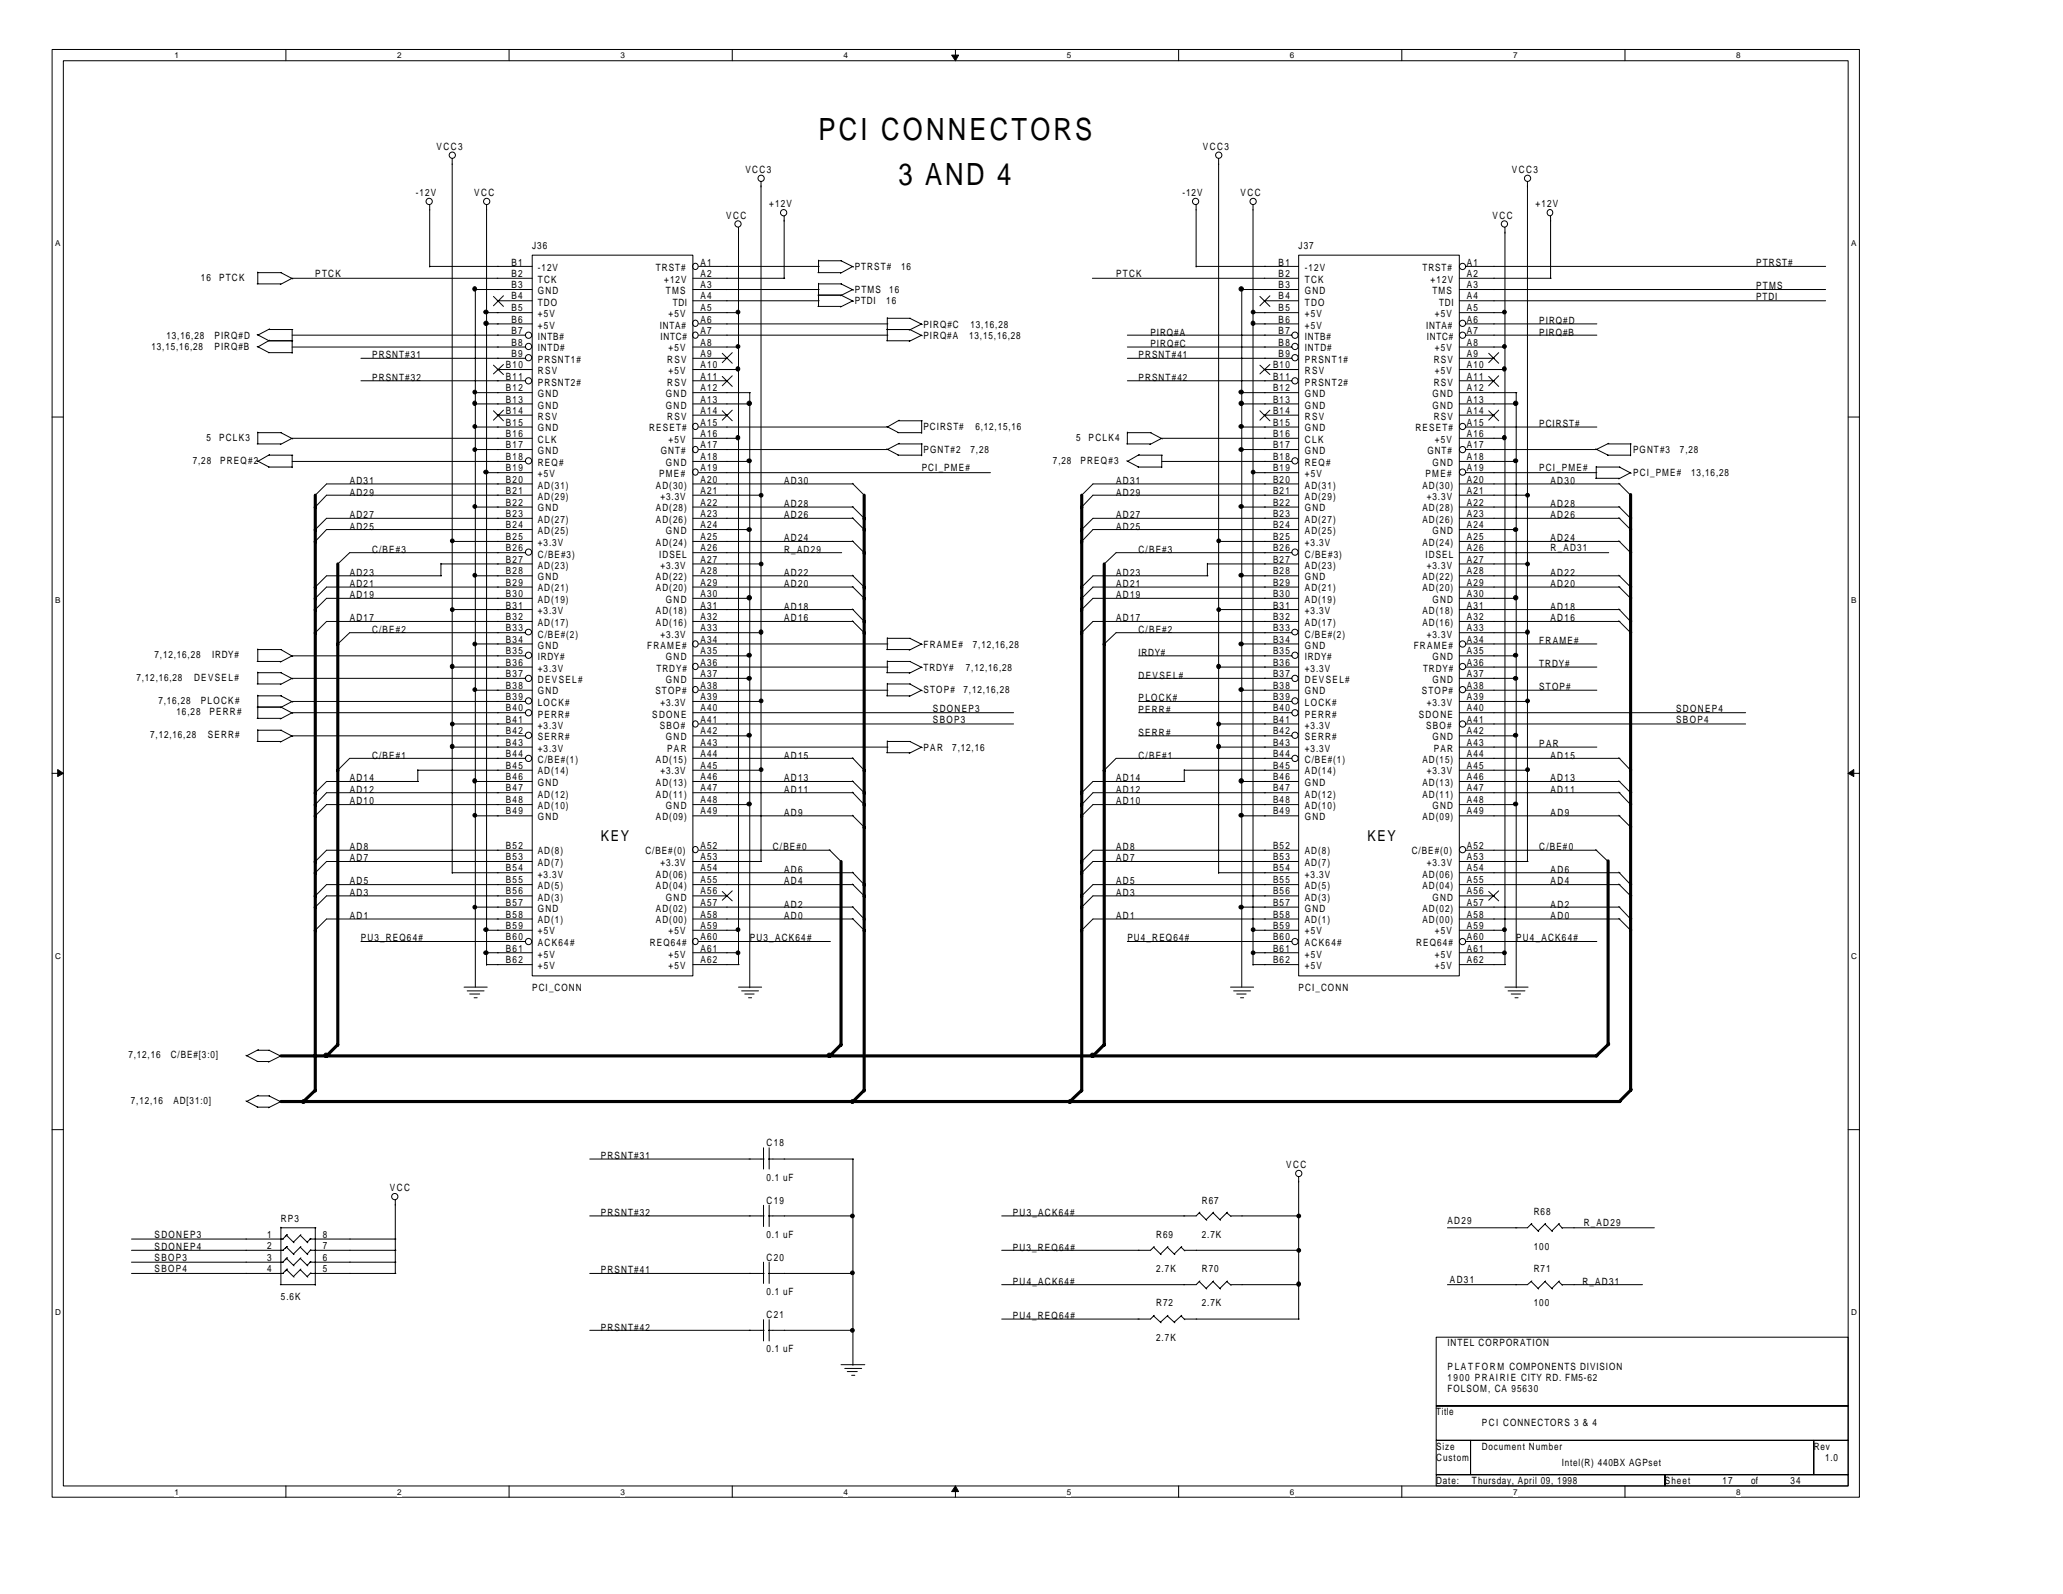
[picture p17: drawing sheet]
<svg xmlns="http://www.w3.org/2000/svg" width="279mm" height="216mm" viewBox="0 0 279 216" stroke-linecap="round" stroke-linejoin="round" font-family="sans-serif">
<defs><g id="words">
<g font-size="4.1">
<text x="110.9" y="18.9">PCI CONNECTORS</text>
<text x="121.7" y="25.1">3 AND 4</text>
</g>
<g font-size="2">
<text x="81.4" y="113.9">KEY</text>
<text x="185.2" y="113.9">KEY</text>
</g>
<g font-size="1.4">
<text x="59.1" y="20.3">VCC3</text>
<text x="101" y="23.4">VCC3</text>
<text x="162.9" y="20.3">VCC3</text>
<text x="204.8" y="23.4">VCC3</text>
<text x="56.3" y="26.5">-12V</text>
<text x="64.2" y="26.5">VCC</text>
<text x="98.3" y="29.6">VCC</text>
<text x="104.2" y="28.1">+12V</text>
<text x="160.1" y="26.5">-12V</text>
<text x="168" y="26.5">VCC</text>
<text x="202.1" y="29.6">VCC</text>
<text x="208" y="28.1">+12V</text>
<text x="69.3" y="36">B1</text>
<text x="72.1" y="33.8">J36</text>
<text x="94.9" y="36">A1</text>
<text x="173.2" y="36">B1</text>
<text x="175.9" y="33.8">J37</text>
<text x="198.7" y="36">A1</text>
<text x="237.9" y="36">PTRST#</text>
<text x="27.2" y="38">16</text>
<text x="29.7" y="38">PTCK</text>
<text x="42.7" y="37.5">PTCK</text>
<text x="69.3" y="37.5">B2</text>
<text x="69.3" y="39">B3</text>
<text x="69.3" y="40.5">B4</text>
<text x="72.8" y="36.7">-12V</text>
<text x="72.8" y="38.3">TCK</text>
<text x="72.8" y="39.9">GND</text>
<text x="72.8" y="41.4">TDO</text>
<text x="88.8" y="36.7">TRST#</text>
<text x="89.9" y="38.3">+12V</text>
<text x="90.2" y="39.9">TMS</text>
<text x="91.1" y="41.4">TDI</text>
<text x="94.9" y="37.5">A2</text>
<text x="94.9" y="40.5">A4</text>
<text x="94.9" y="39">A3</text>
<text x="115.8" y="36.6">PTRST#</text>
<text x="115.8" y="39.7">PTMS</text>
<text x="115.8" y="41.2">PTDI</text>
<text x="120" y="41.2">16</text>
<text x="120.4" y="39.7">16</text>
<text x="122" y="36.6">16</text>
<text x="151.2" y="37.5">PTCK</text>
<text x="173.2" y="37.5">B2</text>
<text x="173.2" y="39">B3</text>
<text x="173.2" y="40.5">B4</text>
<text x="176.7" y="36.7">-12V</text>
<text x="176.7" y="38.3">TCK</text>
<text x="176.7" y="39.9">GND</text>
<text x="176.7" y="41.4">TDO</text>
<text x="192.6" y="36.7">TRST#</text>
<text x="193.7" y="38.3">+12V</text>
<text x="194" y="39.9">TMS</text>
<text x="194.9" y="41.4">TDI</text>
<text x="198.7" y="37.5">A2</text>
<text x="198.7" y="40.5">A4</text>
<text x="198.7" y="39">A3</text>
<text x="237.9" y="39.1">PTMS</text>
<text x="237.9" y="40.6">PTDI</text>
<text x="20.5" y="47.4">13,15,16,28</text>
<text x="22.5" y="45.9">13,16,28</text>
<text x="29.1" y="45.9">PIRQ#D</text>
<text x="29.1" y="47.4">PIRQ#B</text>
<text x="69.3" y="45.2">B7</text>
<text x="69.3" y="46.8">B8</text>
<text x="69.3" y="42.2">B5</text>
<text x="69.3" y="43.7">B6</text>
<text x="72.8" y="46.1">INTB#</text>
<text x="72.8" y="47.6">INTD#</text>
<text x="72.8" y="42.9">+5V</text>
<text x="72.8" y="44.5">+5V</text>
<text x="89.4" y="44.5">INTA#</text>
<text x="89.4" y="46.1">INTC#</text>
<text x="90.5" y="42.9">+5V</text>
<text x="90.5" y="47.6">+5V</text>
<text x="94.9" y="43.7">A6</text>
<text x="94.9" y="45.2">A7</text>
<text x="94.9" y="42.2">A5</text>
<text x="94.9" y="46.8">A8</text>
<text x="125.1" y="44.4">PIRQ#C</text>
<text x="125.1" y="45.9">PIRQ#A</text>
<text x="131.3" y="45.9">13,15,16,28</text>
<text x="131.4" y="44.4">13,16,28</text>
<text x="155.8" y="45.5">PIRQ#A</text>
<text x="155.8" y="47">PIRQ#C</text>
<text x="173.2" y="45.2">B7</text>
<text x="173.2" y="46.8">B8</text>
<text x="173.2" y="42.2">B5</text>
<text x="173.2" y="43.7">B6</text>
<text x="176.7" y="46.1">INTB#</text>
<text x="176.7" y="47.6">INTD#</text>
<text x="176.7" y="42.9">+5V</text>
<text x="176.7" y="44.5">+5V</text>
<text x="193.2" y="44.5">INTA#</text>
<text x="193.2" y="46.1">INTC#</text>
<text x="194.3" y="42.9">+5V</text>
<text x="194.3" y="47.6">+5V</text>
<text x="198.7" y="43.7">A6</text>
<text x="198.7" y="42.2">A5</text>
<text x="198.7" y="45.2">A7</text>
<text x="198.7" y="46.8">A8</text>
<text x="208.5" y="43.9">PIRQ#D</text>
<text x="208.5" y="45.5">PIRQ#B</text>
<text x="50.4" y="48.5">PRSNT#31</text>
<text x="50.4" y="51.6">PRSNT#32</text>
<text x="68.5" y="49.9">B10</text>
<text x="68.5" y="51.5">B11</text>
<text x="68.5" y="53">B12</text>
<text x="69.3" y="48.3">B9</text>
<text x="72.8" y="49.1">PRSNT1#</text>
<text x="72.8" y="50.7">RSV</text>
<text x="72.8" y="52.2">PRSNT2#</text>
<text x="72.8" y="53.8">GND</text>
<text x="90.2" y="53.8">GND</text>
<text x="90.4" y="49.1">RSV</text>
<text x="90.4" y="52.2">RSV</text>
<text x="90.5" y="50.7">+5V</text>
<text x="94.9" y="48.3">A9</text>
<text x="94.9" y="51.5">A11</text>
<text x="94.9" y="49.9">A10</text>
<text x="94.9" y="53">A12</text>
<text x="154.2" y="48.5">PRSNT#41</text>
<text x="154.2" y="51.6">PRSNT#42</text>
<text x="172.4" y="49.9">B10</text>
<text x="172.4" y="51.5">B11</text>
<text x="172.4" y="53">B12</text>
<text x="173.2" y="48.3">B9</text>
<text x="176.7" y="49.1">PRSNT1#</text>
<text x="176.7" y="50.7">RSV</text>
<text x="176.7" y="52.2">PRSNT2#</text>
<text x="176.7" y="53.8">GND</text>
<text x="194" y="53.8">GND</text>
<text x="194.2" y="49.1">RSV</text>
<text x="194.2" y="52.2">RSV</text>
<text x="194.3" y="50.7">+5V</text>
<text x="198.7" y="48.3">A9</text>
<text x="198.7" y="51.5">A11</text>
<text x="198.7" y="49.9">A10</text>
<text x="198.7" y="53">A12</text>
<text x="28" y="59.7">5</text>
<text x="29.7" y="59.7">PCLK3</text>
<text x="68.5" y="54.5">B13</text>
<text x="68.5" y="56">B14</text>
<text x="68.5" y="57.7">B15</text>
<text x="68.5" y="59.2">B16</text>
<text x="72.8" y="55.4">GND</text>
<text x="72.8" y="56.9">RSV</text>
<text x="72.8" y="58.4">GND</text>
<text x="87.9" y="58.4">RESET#</text>
<text x="90.2" y="55.4">GND</text>
<text x="90.4" y="56.9">RSV</text>
<text x="94.9" y="56">A14</text>
<text x="94.9" y="57.7">A15</text>
<text x="94.9" y="54.5">A13</text>
<text x="94.9" y="59.2">A16</text>
<text x="125.1" y="58.2">PCIRST#</text>
<text x="132.1" y="58.2">6,12,15,16</text>
<text x="145.7" y="59.7">5</text>
<text x="147.4" y="59.7">PCLK4</text>
<text x="172.4" y="54.5">B13</text>
<text x="172.4" y="56">B14</text>
<text x="172.4" y="57.7">B15</text>
<text x="172.4" y="59.2">B16</text>
<text x="176.7" y="55.4">GND</text>
<text x="176.7" y="56.9">RSV</text>
<text x="176.7" y="58.4">GND</text>
<text x="191.7" y="58.4">RESET#</text>
<text x="194" y="55.4">GND</text>
<text x="194.2" y="56.9">RSV</text>
<text x="198.7" y="56">A14</text>
<text x="198.7" y="57.7">A15</text>
<text x="198.7" y="54.5">A13</text>
<text x="198.7" y="59.2">A16</text>
<text x="208.5" y="57.8">PCIRST#</text>
<text x="26.1" y="62.9">7,28</text>
<text x="29.8" y="62.9">PREQ#2</text>
<text x="47.4" y="65.5">AD31</text>
<text x="68.5" y="60.7">B17</text>
<text x="68.5" y="62.3">B18</text>
<text x="68.5" y="63.8">B19</text>
<text x="68.5" y="65.4">B20</text>
<text x="72.8" y="60">CLK</text>
<text x="72.8" y="61.5">GND</text>
<text x="72.8" y="63.1">REQ#</text>
<text x="72.8" y="64.6">+5V</text>
<text x="89.3" y="64.6">PME#</text>
<text x="89.5" y="61.5">GNT#</text>
<text x="90.2" y="63.1">GND</text>
<text x="90.5" y="60">+5V</text>
<text x="94.9" y="60.7">A17</text>
<text x="94.9" y="65.4">A20</text>
<text x="94.9" y="63.8">A19</text>
<text x="94.9" y="62.3">A18</text>
<text x="106.2" y="65.5">AD30</text>
<text x="124.8" y="63.8">PCI_PME#</text>
<text x="125.1" y="61.4">PGNT#2</text>
<text x="131.4" y="61.4">7,28</text>
<text x="142.6" y="62.9">7,28</text>
<text x="146.3" y="62.9">PREQ#3</text>
<text x="151.2" y="65.5">AD31</text>
<text x="172.4" y="60.7">B17</text>
<text x="172.4" y="62.3">B18</text>
<text x="172.4" y="63.8">B19</text>
<text x="172.4" y="65.4">B20</text>
<text x="176.7" y="60">CLK</text>
<text x="176.7" y="61.5">GND</text>
<text x="176.7" y="63.1">REQ#</text>
<text x="176.7" y="64.6">+5V</text>
<text x="193.1" y="64.6">PME#</text>
<text x="193.3" y="61.5">GNT#</text>
<text x="194" y="63.1">GND</text>
<text x="194.3" y="60">+5V</text>
<text x="198.7" y="65.4">A20</text>
<text x="198.7" y="63.8">A19</text>
<text x="198.7" y="62.3">A18</text>
<text x="198.7" y="60.7">A17</text>
<text x="208.5" y="63.8">PCI_PME#</text>
<text x="210" y="65.5">AD30</text>
<text x="221.2" y="61.4">PGNT#3</text>
<text x="221.2" y="64.5">PCI_PME#</text>
<text x="227.5" y="61.4">7,28</text>
<text x="229.1" y="64.5">13,16,28</text>
<text x="47.4" y="67.1">AD29</text>
<text x="47.4" y="70.2">AD27</text>
<text x="47.4" y="71.8">AD25</text>
<text x="68.5" y="67">B21</text>
<text x="68.5" y="68.5">B22</text>
<text x="68.5" y="71.5">B24</text>
<text x="68.5" y="70">B23</text>
<text x="72.8" y="66.2">AD(31)</text>
<text x="72.8" y="67.7">AD(29)</text>
<text x="72.8" y="69.3">GND</text>
<text x="72.8" y="70.9">AD(27)</text>
<text x="88.8" y="66.2">AD(30)</text>
<text x="88.8" y="69.3">AD(28)</text>
<text x="88.8" y="70.9">AD(26)</text>
<text x="89.4" y="67.7">+3.3V</text>
<text x="94.9" y="68.5">A22</text>
<text x="94.9" y="70">A23</text>
<text x="94.9" y="67">A21</text>
<text x="94.9" y="71.5">A24</text>
<text x="106.2" y="68.7">AD28</text>
<text x="106.2" y="70.2">AD26</text>
<text x="151.2" y="67.1">AD29</text>
<text x="151.2" y="70.2">AD27</text>
<text x="151.2" y="71.8">AD25</text>
<text x="172.4" y="67">B21</text>
<text x="172.4" y="68.5">B22</text>
<text x="172.4" y="71.5">B24</text>
<text x="172.4" y="70">B23</text>
<text x="176.7" y="66.2">AD(31)</text>
<text x="176.7" y="67.7">AD(29)</text>
<text x="176.7" y="69.3">GND</text>
<text x="176.7" y="70.9">AD(27)</text>
<text x="192.6" y="66.2">AD(30)</text>
<text x="192.6" y="69.3">AD(28)</text>
<text x="192.6" y="70.9">AD(26)</text>
<text x="193.2" y="67.7">+3.3V</text>
<text x="198.7" y="68.5">A22</text>
<text x="198.7" y="70">A23</text>
<text x="198.7" y="67">A21</text>
<text x="198.7" y="71.5">A24</text>
<text x="210" y="68.7">AD28</text>
<text x="210" y="70.2">AD26</text>
<text x="47.4" y="78">AD23</text>
<text x="50.4" y="74.8">C/BE#3</text>
<text x="68.5" y="73.1">B25</text>
<text x="68.5" y="74.7">B26</text>
<text x="68.5" y="76.2">B27</text>
<text x="68.5" y="77.8">B28</text>
<text x="72.8" y="72.4">AD(25)</text>
<text x="72.8" y="73.9">+3.3V</text>
<text x="72.8" y="75.5">C/BE#3)</text>
<text x="72.8" y="77">AD(23)</text>
<text x="88.8" y="73.9">AD(24)</text>
<text x="89.3" y="75.5">IDSEL</text>
<text x="89.4" y="77">+3.3V</text>
<text x="90.2" y="72.4">GND</text>
<text x="94.9" y="73.1">A25</text>
<text x="94.9" y="77.8">A28</text>
<text x="94.9" y="74.7">A26</text>
<text x="94.9" y="76.2">A27</text>
<text x="106.2" y="74.8">R_AD29</text>
<text x="106.2" y="73.3">AD24</text>
<text x="106.2" y="78">AD22</text>
<text x="151.2" y="78">AD23</text>
<text x="154.2" y="74.8">C/BE#3</text>
<text x="172.4" y="73.1">B25</text>
<text x="172.4" y="74.7">B26</text>
<text x="172.4" y="76.2">B27</text>
<text x="172.4" y="77.8">B28</text>
<text x="176.7" y="72.4">AD(25)</text>
<text x="176.7" y="73.9">+3.3V</text>
<text x="176.7" y="75.5">C/BE#3)</text>
<text x="176.7" y="77">AD(23)</text>
<text x="192.6" y="73.9">AD(24)</text>
<text x="193.1" y="75.5">IDSEL</text>
<text x="193.2" y="77">+3.3V</text>
<text x="194" y="72.4">GND</text>
<text x="198.7" y="73.1">A25</text>
<text x="198.7" y="77.8">A28</text>
<text x="198.7" y="74.7">A26</text>
<text x="198.7" y="76.2">A27</text>
<text x="210" y="74.7">R_AD31</text>
<text x="210" y="73.3">AD24</text>
<text x="210" y="78">AD22</text>
<text x="47.4" y="79.5">AD21</text>
<text x="47.4" y="81">AD19</text>
<text x="68.5" y="79.3">B29</text>
<text x="68.5" y="80.9">B30</text>
<text x="68.5" y="82.5">B31</text>
<text x="68.5" y="84">B32</text>
<text x="72.8" y="78.6">GND</text>
<text x="72.8" y="80.1">AD(21)</text>
<text x="72.8" y="81.7">AD(19)</text>
<text x="72.8" y="83.2">+3.3V</text>
<text x="88.8" y="78.6">AD(22)</text>
<text x="88.8" y="80.1">AD(20)</text>
<text x="88.8" y="83.2">AD(18)</text>
<text x="90.2" y="81.7">GND</text>
<text x="94.9" y="79.3">A29</text>
<text x="94.9" y="82.5">A31</text>
<text x="94.9" y="84">A32</text>
<text x="94.9" y="80.9">A30</text>
<text x="106.2" y="79.5">AD20</text>
<text x="106.2" y="82.6">AD18</text>
<text x="151.2" y="79.5">AD21</text>
<text x="151.2" y="81">AD19</text>
<text x="172.4" y="79.3">B29</text>
<text x="172.4" y="80.9">B30</text>
<text x="172.4" y="82.5">B31</text>
<text x="172.4" y="84">B32</text>
<text x="176.7" y="78.6">GND</text>
<text x="176.7" y="80.1">AD(21)</text>
<text x="176.7" y="81.7">AD(19)</text>
<text x="176.7" y="83.2">+3.3V</text>
<text x="192.6" y="78.6">AD(22)</text>
<text x="192.6" y="80.1">AD(20)</text>
<text x="192.6" y="83.2">AD(18)</text>
<text x="194" y="81.7">GND</text>
<text x="198.7" y="79.3">A29</text>
<text x="198.7" y="82.5">A31</text>
<text x="198.7" y="84">A32</text>
<text x="198.7" y="80.9">A30</text>
<text x="210" y="79.5">AD20</text>
<text x="210" y="82.6">AD18</text>
<text x="20.9" y="89.1">7,12,16,28</text>
<text x="28.7" y="89.1">IRDY#</text>
<text x="47.4" y="84.2">AD17</text>
<text x="50.4" y="85.7">C/BE#2</text>
<text x="68.5" y="85.5">B33</text>
<text x="68.5" y="87">B34</text>
<text x="68.5" y="88.6">B35</text>
<text x="72.8" y="84.7">AD(17)</text>
<text x="72.8" y="86.4">C/BE#(2)</text>
<text x="72.8" y="87.9">GND</text>
<text x="72.8" y="89.4">IRDY#</text>
<text x="87.7" y="87.9">FRAME#</text>
<text x="88.8" y="84.7">AD(16)</text>
<text x="89.4" y="86.4">+3.3V</text>
<text x="90.2" y="89.4">GND</text>
<text x="94.9" y="85.5">A33</text>
<text x="94.9" y="88.6">A35</text>
<text x="94.9" y="87">A34</text>
<text x="106.2" y="84.2">AD16</text>
<text x="125.1" y="87.7">FRAME#</text>
<text x="131.8" y="87.7">7,12,16,28</text>
<text x="151.2" y="84.2">AD17</text>
<text x="154.2" y="85.7">C/BE#2</text>
<text x="154.2" y="88.8">IRDY#</text>
<text x="172.4" y="85.5">B33</text>
<text x="172.4" y="87">B34</text>
<text x="172.4" y="88.6">B35</text>
<text x="176.7" y="84.7">AD(17)</text>
<text x="176.7" y="86.4">C/BE#(2)</text>
<text x="176.7" y="87.9">GND</text>
<text x="176.7" y="89.4">IRDY#</text>
<text x="191.5" y="87.9">FRAME#</text>
<text x="192.6" y="84.7">AD(16)</text>
<text x="193.2" y="86.4">+3.3V</text>
<text x="194" y="89.4">GND</text>
<text x="198.7" y="85.5">A33</text>
<text x="198.7" y="88.6">A35</text>
<text x="198.7" y="87">A34</text>
<text x="208.5" y="87.3">FRAME#</text>
<text x="210" y="84.2">AD16</text>
<text x="18.5" y="92.2">7,12,16,28</text>
<text x="21.4" y="95.3">7,16,28</text>
<text x="26.3" y="92.2">DEVSEL#</text>
<text x="27.2" y="95.3">PLOCK#</text>
<text x="68.5" y="90.2">B36</text>
<text x="68.5" y="91.7">B37</text>
<text x="68.5" y="93.3">B38</text>
<text x="68.5" y="94.8">B39</text>
<text x="72.8" y="91">+3.3V</text>
<text x="72.8" y="92.5">DEVSEL#</text>
<text x="72.8" y="94.1">GND</text>
<text x="72.8" y="95.6">LOCK#</text>
<text x="88.8" y="94.1">STOP#</text>
<text x="88.9" y="91">TRDY#</text>
<text x="89.4" y="95.6">+3.3V</text>
<text x="90.2" y="92.5">GND</text>
<text x="94.9" y="90.2">A36</text>
<text x="94.9" y="94.8">A39</text>
<text x="94.9" y="91.7">A37</text>
<text x="94.9" y="93.3">A38</text>
<text x="125.1" y="90.8">TRDY#</text>
<text x="125.1" y="93.9">STOP#</text>
<text x="130.5" y="93.9">7,12,16,28</text>
<text x="130.8" y="90.8">7,12,16,28</text>
<text x="154.2" y="91.9">DEVSEL#</text>
<text x="154.2" y="95">PLOCK#</text>
<text x="172.4" y="90.2">B36</text>
<text x="172.4" y="91.7">B37</text>
<text x="172.4" y="93.3">B38</text>
<text x="172.4" y="94.8">B39</text>
<text x="176.7" y="91">+3.3V</text>
<text x="176.7" y="92.5">DEVSEL#</text>
<text x="176.7" y="94.1">GND</text>
<text x="176.7" y="95.6">LOCK#</text>
<text x="192.6" y="94.1">STOP#</text>
<text x="192.7" y="91">TRDY#</text>
<text x="193.2" y="95.6">+3.3V</text>
<text x="194" y="92.5">GND</text>
<text x="198.7" y="90.2">A36</text>
<text x="198.7" y="91.7">A37</text>
<text x="198.7" y="94.8">A39</text>
<text x="198.7" y="93.3">A38</text>
<text x="208.5" y="90.3">TRDY#</text>
<text x="208.5" y="93.5">STOP#</text>
<text x="20.3" y="100">7,12,16,28</text>
<text x="23.9" y="96.9">16,28</text>
<text x="28.1" y="100">SERR#</text>
<text x="28.4" y="96.9">PERR#</text>
<text x="68.5" y="96.3">B40</text>
<text x="68.5" y="98">B41</text>
<text x="68.5" y="99.5">B42</text>
<text x="68.5" y="101">B43</text>
<text x="72.8" y="97.2">PERR#</text>
<text x="72.8" y="98.7">+3.3V</text>
<text x="72.8" y="100.2">SERR#</text>
<text x="72.8" y="101.8">+3.3V</text>
<text x="88.3" y="97.2">SDONE</text>
<text x="89.4" y="98.7">SBO#</text>
<text x="90.2" y="100.2">GND</text>
<text x="90.4" y="101.8">PAR</text>
<text x="94.9" y="101">A43</text>
<text x="94.9" y="98">A41</text>
<text x="94.9" y="96.3">A40</text>
<text x="94.9" y="99.5">A42</text>
<text x="125.1" y="101.7">PAR</text>
<text x="126.4" y="96.4">SDONEP3</text>
<text x="126.4" y="98">SBOP3</text>
<text x="129" y="101.7">7,12,16</text>
<text x="154.2" y="96.5">PERR#</text>
<text x="154.2" y="99.6">SERR#</text>
<text x="172.4" y="96.3">B40</text>
<text x="172.4" y="98">B41</text>
<text x="172.4" y="99.5">B42</text>
<text x="172.4" y="101">B43</text>
<text x="176.7" y="97.2">PERR#</text>
<text x="176.7" y="98.7">+3.3V</text>
<text x="176.7" y="100.2">SERR#</text>
<text x="176.7" y="101.8">+3.3V</text>
<text x="192.1" y="97.2">SDONE</text>
<text x="193.2" y="98.7">SBO#</text>
<text x="194" y="100.2">GND</text>
<text x="194.2" y="101.8">PAR</text>
<text x="198.7" y="101">A43</text>
<text x="198.7" y="98">A41</text>
<text x="198.7" y="99.5">A42</text>
<text x="198.7" y="96.3">A40</text>
<text x="208.5" y="101.2">PAR</text>
<text x="227" y="96.4">SDONEP4</text>
<text x="227" y="98">SBOP4</text>
<text x="47.4" y="105.8">AD14</text>
<text x="47.4" y="107.4">AD12</text>
<text x="50.4" y="102.8">C/BE#1</text>
<text x="68.5" y="102.5">B44</text>
<text x="68.5" y="104.1">B45</text>
<text x="68.5" y="105.7">B46</text>
<text x="68.5" y="107.2">B47</text>
<text x="72.8" y="103.4">C/BE#(1)</text>
<text x="72.8" y="104.9">AD(14)</text>
<text x="72.8" y="106.5">GND</text>
<text x="88.8" y="103.4">AD(15)</text>
<text x="88.8" y="106.5">AD(13)</text>
<text x="89.4" y="104.9">+3.3V</text>
<text x="94.9" y="102.5">A44</text>
<text x="94.9" y="105.7">A46</text>
<text x="94.9" y="107.2">A47</text>
<text x="94.9" y="104.1">A45</text>
<text x="106.2" y="102.8">AD15</text>
<text x="106.2" y="105.8">AD13</text>
<text x="106.2" y="107.4">AD11</text>
<text x="151.2" y="105.8">AD14</text>
<text x="151.2" y="107.4">AD12</text>
<text x="154.2" y="102.8">C/BE#1</text>
<text x="172.4" y="102.5">B44</text>
<text x="172.4" y="104.1">B45</text>
<text x="172.4" y="105.7">B46</text>
<text x="172.4" y="107.2">B47</text>
<text x="176.7" y="103.4">C/BE#(1)</text>
<text x="176.7" y="104.9">AD(14)</text>
<text x="176.7" y="106.5">GND</text>
<text x="192.6" y="103.4">AD(15)</text>
<text x="192.6" y="106.5">AD(13)</text>
<text x="193.2" y="104.9">+3.3V</text>
<text x="198.7" y="102.5">A44</text>
<text x="198.7" y="105.7">A46</text>
<text x="198.7" y="107.2">A47</text>
<text x="198.7" y="104.1">A45</text>
<text x="210" y="102.8">AD15</text>
<text x="210" y="105.8">AD13</text>
<text x="210" y="107.4">AD11</text>
<text x="47.4" y="109">AD10</text>
<text x="68.5" y="108.8">B48</text>
<text x="68.5" y="110.3">B49</text>
<text x="72.8" y="108">AD(12)</text>
<text x="72.8" y="109.6">AD(10)</text>
<text x="72.8" y="111.1">GND</text>
<text x="88.8" y="108">AD(11)</text>
<text x="88.8" y="111.1">AD(09)</text>
<text x="90.2" y="109.6">GND</text>
<text x="94.9" y="110.3">A49</text>
<text x="94.9" y="108.8">A48</text>
<text x="106.2" y="110.5">AD9</text>
<text x="151.2" y="109">AD10</text>
<text x="172.4" y="108.8">B48</text>
<text x="172.4" y="110.3">B49</text>
<text x="176.7" y="108">AD(12)</text>
<text x="176.7" y="109.6">AD(10)</text>
<text x="176.7" y="111.1">GND</text>
<text x="192.6" y="108">AD(11)</text>
<text x="192.6" y="111.1">AD(09)</text>
<text x="194" y="109.6">GND</text>
<text x="198.7" y="110.3">A49</text>
<text x="198.7" y="108.8">A48</text>
<text x="210" y="110.5">AD9</text>
<text x="47.4" y="115.1">AD8</text>
<text x="47.4" y="116.7">AD7</text>
<text x="47.4" y="119.8">AD5</text>
<text x="68.5" y="116.5">B53</text>
<text x="68.5" y="118">B54</text>
<text x="68.5" y="119.6">B55</text>
<text x="68.5" y="115">B52</text>
<text x="72.8" y="117.3">AD(7)</text>
<text x="72.8" y="118.9">+3.3V</text>
<text x="72.8" y="115.7">AD(8)</text>
<text x="87.4" y="115.7">C/BE#(0)</text>
<text x="88.8" y="118.9">AD(06)</text>
<text x="89.4" y="117.3">+3.3V</text>
<text x="94.9" y="118">A54</text>
<text x="94.9" y="119.6">A55</text>
<text x="94.9" y="115">A52</text>
<text x="94.9" y="116.5">A53</text>
<text x="104.7" y="115.1">C/BE#0</text>
<text x="106.2" y="118.3">AD6</text>
<text x="106.2" y="119.8">AD4</text>
<text x="151.2" y="116.7">AD7</text>
<text x="151.2" y="119.8">AD5</text>
<text x="151.2" y="115.1">AD8</text>
<text x="172.4" y="116.5">B53</text>
<text x="172.4" y="118">B54</text>
<text x="172.4" y="119.6">B55</text>
<text x="172.4" y="115">B52</text>
<text x="176.7" y="117.3">AD(7)</text>
<text x="176.7" y="118.9">+3.3V</text>
<text x="176.7" y="115.7">AD(8)</text>
<text x="191.2" y="115.7">C/BE#(0)</text>
<text x="192.6" y="118.9">AD(06)</text>
<text x="193.2" y="117.3">+3.3V</text>
<text x="198.7" y="118">A54</text>
<text x="198.7" y="119.6">A55</text>
<text x="198.7" y="115">A52</text>
<text x="198.7" y="116.5">A53</text>
<text x="208.5" y="115.1">C/BE#0</text>
<text x="210" y="118.3">AD6</text>
<text x="210" y="119.8">AD4</text>
<text x="47.4" y="121.3">AD3</text>
<text x="47.4" y="124.5">AD1</text>
<text x="68.5" y="121.2">B56</text>
<text x="68.5" y="122.7">B57</text>
<text x="68.5" y="124.3">B58</text>
<text x="68.5" y="125.8">B59</text>
<text x="72.8" y="120.4">AD(5)</text>
<text x="72.8" y="122">AD(3)</text>
<text x="72.8" y="123.5">GND</text>
<text x="72.8" y="125">AD(1)</text>
<text x="88.8" y="120.4">AD(04)</text>
<text x="88.8" y="123.5">AD(02)</text>
<text x="88.8" y="125">AD(00)</text>
<text x="90.2" y="122">GND</text>
<text x="94.9" y="122.7">A57</text>
<text x="94.9" y="124.3">A58</text>
<text x="94.9" y="121.2">A56</text>
<text x="94.9" y="125.8">A59</text>
<text x="106.2" y="122.9">AD2</text>
<text x="106.2" y="124.5">AD0</text>
<text x="151.2" y="121.3">AD3</text>
<text x="151.2" y="124.5">AD1</text>
<text x="172.4" y="121.2">B56</text>
<text x="172.4" y="122.7">B57</text>
<text x="172.4" y="124.3">B58</text>
<text x="172.4" y="125.8">B59</text>
<text x="176.7" y="120.4">AD(5)</text>
<text x="176.7" y="122">AD(3)</text>
<text x="176.7" y="123.5">GND</text>
<text x="176.7" y="125">AD(1)</text>
<text x="192.6" y="120.4">AD(04)</text>
<text x="192.6" y="123.5">AD(02)</text>
<text x="192.6" y="125">AD(00)</text>
<text x="194" y="122">GND</text>
<text x="198.7" y="122.7">A57</text>
<text x="198.7" y="124.3">A58</text>
<text x="198.7" y="121.2">A56</text>
<text x="198.7" y="125.8">A59</text>
<text x="210" y="122.9">AD2</text>
<text x="210" y="124.5">AD0</text>
<text x="48.9" y="127.5">PU3_REQ64#</text>
<text x="68.5" y="127.3">B60</text>
<text x="68.5" y="128.9">B61</text>
<text x="68.5" y="130.5">B62</text>
<text x="72.8" y="126.6">+5V</text>
<text x="72.8" y="128.2">ACK64#</text>
<text x="72.8" y="129.7">+5V</text>
<text x="72.8" y="131.2">+5V</text>
<text x="88" y="128.2">REQ64#</text>
<text x="90.5" y="129.7">+5V</text>
<text x="90.5" y="126.6">+5V</text>
<text x="90.5" y="131.2">+5V</text>
<text x="94.9" y="127.3">A60</text>
<text x="94.9" y="128.9">A61</text>
<text x="94.9" y="130.5">A62</text>
<text x="101.5" y="127.5">PU3_ACK64#</text>
<text x="152.7" y="127.5">PU4_REQ64#</text>
<text x="172.4" y="127.3">B60</text>
<text x="172.4" y="128.9">B61</text>
<text x="172.4" y="130.5">B62</text>
<text x="176.7" y="126.6">+5V</text>
<text x="176.7" y="128.2">ACK64#</text>
<text x="176.7" y="129.7">+5V</text>
<text x="176.7" y="131.2">+5V</text>
<text x="191.8" y="128.2">REQ64#</text>
<text x="194.3" y="129.7">+5V</text>
<text x="194.3" y="126.6">+5V</text>
<text x="194.3" y="131.2">+5V</text>
<text x="198.7" y="128.9">A61</text>
<text x="198.7" y="130.5">A62</text>
<text x="198.7" y="127.3">A60</text>
<text x="205.3" y="127.5">PU4_ACK64#</text>
<text x="72.1" y="134.2">PCI_CONN</text>
<text x="175.9" y="134.2">PCI_CONN</text>
<text x="17.4" y="143.3">7,12,16</text>
<text x="23.1" y="143.3">C/BE#[3:0]</text>
<text x="17.7" y="149.5">7,12,16</text>
<text x="23.5" y="149.5">AD[31:0]</text>
<text x="103.8" y="155.3">C18</text>
<text x="52.8" y="161.3">VCC</text>
<text x="81.4" y="157">PRSNT#31</text>
<text x="103.8" y="159.9">0.1 uF</text>
<text x="174.2" y="158.2">VCC</text>
<text x="20.9" y="167.6">SDONEP3</text>
<text x="36.2" y="167.6">1</text>
<text x="38" y="165.5">RP3</text>
<text x="43.7" y="167.6">8</text>
<text x="81.4" y="164.8">PRSNT#32</text>
<text x="103.8" y="163.1">C19</text>
<text x="103.8" y="167.6">0.1 uF</text>
<text x="137.2" y="164.8">PU3_ACK64#</text>
<text x="156.6" y="167.6">R69</text>
<text x="162.8" y="163.1">R67</text>
<text x="162.8" y="167.6">2.7K</text>
<text x="196" y="165.8">AD29</text>
<text x="207.7" y="164.6">R68</text>
<text x="214.5" y="166.1">R_AD29</text>
<text x="20.9" y="169.2">SDONEP4</text>
<text x="20.9" y="170.8">SBOP3</text>
<text x="20.9" y="172.3">SBOP4</text>
<text x="36.2" y="169.2">2</text>
<text x="36.2" y="170.8">3</text>
<text x="36.2" y="172.3">4</text>
<text x="43.7" y="169.2">7</text>
<text x="43.7" y="170.8">6</text>
<text x="43.7" y="172.3">5</text>
<text x="81.4" y="172.5">PRSNT#41</text>
<text x="103.8" y="170.8">C20</text>
<text x="137.2" y="169.4">PU3_REQ64#</text>
<text x="137.2" y="174">PU4_ACK64#</text>
<text x="156.6" y="172.3">2.7K</text>
<text x="162.8" y="172.3">R70</text>
<text x="196.4" y="173.7">AD31</text>
<text x="207.7" y="169.2">100</text>
<text x="207.7" y="172.3">R71</text>
<text x="214.3" y="174">R_AD31</text>
<text x="38" y="176">5.6K</text>
<text x="103.8" y="175.4">0.1 uF</text>
<text x="103.8" y="178.6">C21</text>
<text x="137.2" y="178.6">PU4_REQ64#</text>
<text x="156.6" y="176.9">R72</text>
<text x="162.8" y="176.9">2.7K</text>
<text x="207.7" y="176.9">100</text>
<text x="81.4" y="180.2">PRSNT#42</text>
<text x="103.8" y="183.1">0.1 uF</text>
<text x="156.6" y="181.6">2.7K</text>
<text x="196" y="182.4">INTEL CORPORATION</text>
<text x="196" y="185.5">P L A T F O R M COMPONENTS DIVISION</text>
<text x="194.5" y="191.7">Title</text>
<text x="196" y="187">1900 PRAIRIE CITY RD. FM5-62</text>
<text x="196" y="188.5">FOLSOM, CA 95630</text>
<text x="194.5" y="197.9">Custom</text>
<text x="194.5" y="196.3">Size</text>
<text x="200.7" y="196.3">Document Number</text>
<text x="200.7" y="193.2">PCI CONNECTORS 3 &amp; 4</text>
<text x="245.7" y="196.3">Rev</text>
<text x="247.2" y="197.9">1.0</text>
<text x="194.5" y="201">Date:</text>
<text x="199.3" y="201">Thursday, April 09, 1998</text>
<text x="211.5" y="198.5">Intel(R) 440BX AGPset</text>
<text x="225.5" y="201">Sheet</text>
<text x="233.3" y="201">17</text>
<text x="237.2" y="201">of</text>
<text x="242.5" y="201">34</text>
</g>
<g font-size="1.1">
<text x="23.7" y="7.9">1</text>
<text x="53.8" y="7.9">2</text>
<text x="84" y="7.9">3</text>
<text x="114.2" y="7.9">4</text>
<text x="144.5" y="7.9">5</text>
<text x="174.7" y="7.9">6</text>
<text x="204.9" y="7.9">7</text>
<text x="235.1" y="7.9">8</text>
<text x="7.5" y="33.4">A</text>
<text x="250.7" y="33.4">A</text>
<text x="7.5" y="81.6">B</text>
<text x="250.7" y="81.6">B</text>
<text x="7.5" y="129.9">C</text>
<text x="250.7" y="129.9">C</text>
<text x="7.5" y="178.2">D</text>
<text x="250.7" y="178.2">D</text>
<text x="23.7" y="202.5">1</text>
<text x="53.8" y="202.5">2</text>
<text x="84" y="202.5">3</text>
<text x="114.2" y="202.5">4</text>
<text x="144.5" y="202.5">5</text>
<text x="174.7" y="202.5">6</text>
<text x="204.9" y="202.5">7</text>
<text x="235.1" y="202.5">8</text>
</g>
</g></defs>
<path d="M7.1 6.7h244.7v196.1h-244.7zM8.6 8.2h241.7v193.1h-241.7z" fill="none" stroke="#000" stroke-width=".14"/>
<g fill="#fff">
<path d="M23.7 6.9h.5v1.2h-.5z"/>
<path d="M23.7 201.4h.5v1.3h-.5z"/>
</g>
<path d="M38.7 6.7v1.5M38.7 201.3v1.5" fill="none" stroke="#000" stroke-width=".14"/>
<g fill="#fff">
<path d="M53.8 6.9h.6v1.2h-.6z"/>
<path d="M53.8 201.4h.6v1.3h-.6z"/>
</g>
<path d="M68.9 6.7v1.5M68.9 201.3v1.5" fill="none" stroke="#000" stroke-width=".14"/>
<g fill="#fff">
<path d="M84 6.9h.6v1.2h-.6z"/>
<path d="M84 201.4h.6v1.3h-.6z"/>
</g>
<path d="M99.2 6.7v1.5M99.2 201.3v1.5" fill="none" stroke="#000" stroke-width=".14"/>
<g fill="#fff">
<path d="M114.2 6.9h.6v1.2h-.6z"/>
<path d="M114.2 201.4h.6v1.3h-.6z"/>
</g>
<path d="M129.4 6.7v1.5M129.4 201.3v1.5" fill="none" stroke="#000" stroke-width=".14"/>
<g fill="#000" stroke="#000" stroke-width=".14">
<path d="M128.9 7.5h.9l-.4 .7z" fill-rule="evenodd"/>
<path d="M129.4 201.3l.4 .7h-.9z" fill-rule="evenodd"/>
</g>
<g fill="#fff">
<path d="M144.5 6.9h.6v1.2h-.6z"/>
<path d="M144.5 201.4h.6v1.3h-.6z"/>
</g>
<path d="M159.6 6.7v1.5M159.6 201.3v1.5" fill="none" stroke="#000" stroke-width=".14"/>
<g fill="#fff">
<path d="M174.7 6.9h.6v1.2h-.6z"/>
<path d="M174.7 201.4h.6v1.3h-.6z"/>
</g>
<path d="M189.9 6.7v1.5M189.9 201.3v1.5" fill="none" stroke="#000" stroke-width=".14"/>
<g fill="#fff">
<path d="M204.9 6.9h.6v1.2h-.6z"/>
<path d="M204.9 201.4h.6v1.3h-.6z"/>
</g>
<path d="M220.1 6.7v1.5M220.1 201.3v1.5" fill="none" stroke="#000" stroke-width=".14"/>
<g fill="#fff">
<path d="M235.1 6.9h.6v1.2h-.6z"/>
<path d="M235.1 201.4h.6v1.3h-.6z"/>
<path d="M7.5 32.4h.6v1.2h-.6z"/>
<path d="M250.7 32.4h.6v1.2h-.6z"/>
<path d="M7.5 80.6h.7v1.3h-.7z"/>
<path d="M250.7 80.6h.7v1.3h-.7z"/>
</g>
<path d="M7.1 56.5h1.5M250.3 56.5h1.5" fill="none" stroke="#000" stroke-width=".14"/>
<g fill="#fff">
<path d="M7.5 128.9h.7v1.2h-.7z"/>
<path d="M250.7 128.9h.8v1.2h-.8z"/>
</g>
<path d="M7.1 104.7h1.5M250.3 104.7h1.5" fill="none" stroke="#000" stroke-width=".14"/>
<g fill="#000" stroke="#000" stroke-width=".14">
<path d="M7.8 104.2l.8 .5-.8 .5z" fill-rule="evenodd"/>
<path d="M250.3 104.7l.8-.5v1z" fill-rule="evenodd"/>
</g>
<g fill="#fff">
<path d="M7.5 177.1h.7v1.3h-.7z"/>
<path d="M250.7 177.1h.8v1.3h-.8z"/>
</g>
<g fill="none" stroke="#000" stroke-width=".14">
<path d="M34.8 38.5h3.2M34.9 36.8v1.7M34.9 36.9h3.2M38 36.9l1.7 .9M39.5 37.7h32.6M39.6 37.7l-1.6 .8M58.2 27.8v8.4M58.2 36.1h13.9M61.2 21.5v96.8M64.4 39.2h7.7M64.4 39.1v94.6M65.9 27.8v102.9"/>
<path d="M72.1 34.6h21.7v97.6h-21.7zM93.8 37.7h12.5M93.8 39.2h17.1M94.7 36.1h16.2M100 30.8v99.9M103.1 24.7v92M106.2 29.3v8.4M110.8 36.9h3.1M110.8 40h3.2M110.9 38.5h3.1M110.9 35.3h3.1M110.9 35.2v1.7"/>
<path d="M110.9 38.4v3.1M113.9 38.5l1.7 .8M113.9 40l1.7 .8M113.9 35.3l1.7 .9M115.5 36.1l-1.7 .9M115.5 39.2l-1.7 .9M147.9 37.7h28M162 27.8v8.4M162 36.1h13.9M165 21.5v96.8M168.2 39.2h7.7M168.2 39.1v94.6"/>
<path d="M169.7 27.8v102.9M175.9 34.6h21.7v97.6h-21.7zM197.6 37.7h12.5M197.6 39.2h49.7M198.6 36.1h48.7M203.8 30.8v99.9M206.9 24.7v92M210 29.3v8.4M34.8 45.3l1.6 .9M34.8 46.9l1.6 .9M34.9 58.5v1.6M34.9 58.6h3.2"/>
<path d="M36.4 46.2h3.3M36.4 47.8h3.2M36.4 44.6h3.3M36.5 44.5l-1.6 .9M36.5 46.1l-1.6 .9M38 58.6l1.7 .9M39.6 45.4h31.5M39.6 47h31.5M39.6 44.6v3.3M48.9 48.5h22.2M48.9 51.6h22.2M64.4 53.2h7.7"/>
<path d="M64.4 54.7h7.7M64.4 57.8h7.7M65.9 42.3h6.2M65.9 43.9h6.2M66.8 40.1l1.4 1.4M66.8 49.5l1.4 1.2M66.8 55.6l1.4 1.4M67.3 40.7h4.8M67.3 50.1h4.8M67.3 56.2h4.8M68.2 40.1l-1.4 1.3M68.2 49.4l-1.4 1.2"/>
<path d="M68.2 55.6l-1.4 1.3M72.1 59.4h-32.5l-1.6 .8M93.8 47h6.3M93.8 40.7h17.1M93.8 42.3h6.3M93.8 48.5h4.7M93.8 50.1h6.3M93.8 51.6h4.7M93.8 53.2h7.8M93.8 54.7h7.8M93.8 56.2h4.7M93.8 59.4h6.3"/>
<path d="M94.7 45.4h25.6M94.7 43.9h25.6M94.7 57.8h25.6M97.8 47.9l1.4 1.3M97.8 51l1.4 1.3M97.8 55.6l1.4 1.4M99.2 47.8l-1.4 1.3M99.2 50.9l-1.4 1.4M99.2 55.6l-1.4 1.3M101.5 53.2v80.6M110.8 41.5h3.1M115.5 40.7l-1.7 .9"/>
<path d="M120.1 44.6h3.2M120.1 46.2h3.1M120.1 57.8l1.6 .8M120.2 43v3.2M120.2 43.1h3.1M121.6 58.6h3.2M121.7 57h3.2M121.8 56.9l-1.6 .9M123.2 43.1l1.7 .9M123.2 44.6l1.7 .9M124.8 57v1.7M124.8 43.9l-1.7 .8"/>
<path d="M124.8 45.4l-1.7 .8M152.7 45.4h22.2M152.7 47h22.2M152.7 48.5h22.2M152.7 51.6h22.2M152.7 58.6h3.2M152.7 58.5v1.6M155.8 58.6l1.6 .9M168.2 53.2h7.7M168.2 54.7h7.7M168.2 57.8h7.7M169.7 42.3h6.2"/>
<path d="M169.7 43.9h6.2M170.6 40.1l1.4 1.4M170.6 49.5l1.4 1.2M170.6 55.6l1.4 1.4M171.2 40.7h4.7M171.2 50.1h4.7M171.2 56.2h4.7M172 40.1l-1.4 1.3M172 49.4l-1.4 1.2M172 55.6l-1.4 1.3M175.9 59.4h-18.6l-1.6 .8M197.6 47h6.3"/>
<path d="M197.6 40.7h49.7M197.6 42.3h6.3M197.6 48.5h4.8M197.6 50.1h6.3M197.6 51.6h4.8M197.6 53.2h7.8M197.6 54.7h7.8M197.6 56.2h4.8M197.6 59.4h6.3M198.6 45.4h17.7M198.6 43.9h17.7M198.6 57.8h17.7"/>
<path d="M201.6 47.9l1.4 1.3M201.6 51l1.4 1.3M201.6 55.6l1.4 1.4M203 47.8l-1.4 1.3M203 50.9l-1.4 1.4M203 55.6l-1.4 1.3M205.3 53.2v80.6M34.8 60.1h3.2M34.8 62.4l1.6 .9M36.4 63.3h3.2M36.4 61.7h3.3M36.5 61.6l-1.6 .9"/>
<path d="M39.6 62.5h31.5M39.6 61.7v1.6M59.7 76.4h12.4M59.7 76.3v1.7M59.8 78h-15.6l-1.6 1.6M61.2 73.3h10.9M64.4 60.9h7.7M64.4 68.7h7.7M64.4 78h7.7M65.9 64h6.2M71.1 74.9h-23.7l-1.7 1.6M72.1 79.5h-27.9l-1.6 1.6"/>
<path d="M72.1 65.5h-27.9l-1.6 1.7M72.1 67.1h-27.9l-1.6 1.7M72.1 71.7h-27.9l-1.6 1.7M72.1 70.2h-27.9l-1.6 1.6M93.8 62.5h7.8M93.8 65.5h21.8M93.8 67.1h9.4M93.8 68.7h21.8M93.8 71.7h7.8M93.8 73.3h21.8M93.8 74.9h20.2M93.8 76.4h9.4"/>
<path d="M93.8 78h21.8M93.8 79.5h21.8M93.8 70.2h21.8M94.7 60.9h25.6M94.7 64h39.4M115.4 65.5l1.6 1.6M115.4 68.6l1.6 1.6M115.4 70.1l1.6 1.6M115.4 73.3l1.6 1.6M115.4 77.9l1.6 1.6M115.4 79.4l1.6 1.6M120.1 60.8l1.6 .9"/>
<path d="M121.6 61.7h3.2M121.7 60.1h3.2M121.8 60l-1.6 .9M124.8 60.1v1.6M152.6 60.1h3.2M152.6 62.4l1.6 .9M154.1 63.3h3.2M154.2 61.7h3.2M154.3 61.6l-1.6 .9M157.3 62.5h17.6M157.3 61.7v1.6M163.5 76.4h12.4"/>
<path d="M163.5 76.3v1.7M163.6 78h-15.6l-1.6 1.6M165 73.3h10.9M168.2 60.9h7.7M168.2 68.7h7.7M168.2 78h7.7M169.7 64h6.2M174.9 74.9h-23.7l-1.7 1.6M175.9 65.5h-27.9l-1.6 1.7M175.9 67.1h-27.9l-1.6 1.7M175.9 71.7h-27.9l-1.6 1.7M175.9 79.5h-27.9l-1.6 1.6"/>
<path d="M175.9 70.2h-27.9l-1.6 1.6M197.6 62.5h7.8M197.6 65.5h21.8M197.6 67.1h9.4M197.6 68.7h21.8M197.6 71.7h7.8M197.6 73.3h21.8M197.6 74.9h20.3M197.6 76.4h9.4M197.6 78h21.8M197.6 79.5h21.8M197.6 70.2h21.8"/>
<path d="M198.6 60.9h17.7M198.6 64h17.7M216.1 60.8l1.7 .9M216.1 64.8h3.2M216.2 63.3h3.2M216.2 63.2v1.6M217.7 61.7h3.1M217.8 60.1h3.1M217.9 60l-1.7 .9M219.2 65.5l1.6 1.6M219.2 68.6l1.6 1.6M219.2 70.1l1.6 1.6"/>
<path d="M219.2 73.3l1.6 1.6M219.2 77.9l1.6 1.6M219.2 79.4l1.6 1.6M219.3 63.3l1.6 .8M220.8 60.1v1.6M220.8 64l-1.6 .9M34.8 89.6h3.2M34.8 92.6h3.2M34.8 95.8h3.3M34.8 97.3h3.2M34.9 88h3.2M34.9 87.9v1.7"/>
<path d="M34.9 91v1.6M34.9 94.2v3.1M34.9 98.8v1.6M34.9 91.1h3.2M34.9 94.2h3.2M34.9 98.9h3.2M38 88l1.7 .9M38 91.1l1.7 .9M38 94.2l1.7 .9M38 95.8l1.7 .8M38 98.9l1.7 .9M61.2 82.6h10.9"/>
<path d="M61.2 90.4h10.9M61.2 98.1h10.9M64.4 87.2h7.7M64.4 93.5h7.7M71.1 85.7h-23.7l-1.7 1.6M71.1 88.8h-31.5l-1.6 .9M71.1 91.9h-31.5l-1.6 .8M71.1 95h-31.5l-1.6 .9M71.1 96.5h-31.5l-1.6 .9M71.1 99.7h-31.5l-1.6 .8M72.1 81h-27.9l-1.6 1.6M72.1 84.2h-27.9l-1.6 1.6"/>
<path d="M93.8 81h7.8M93.8 82.6h21.8M93.8 84.2h21.8M93.8 85.7h9.4M93.8 88.8h7.8M93.8 91.9h7.8M93.8 95h9.4M93.8 96.5h43.5M93.8 99.7h7.8M94.7 87.2h25.6M94.7 90.4h25.6M94.7 93.5h25.6"/>
<path d="M94.7 98.1h42.6M115.4 82.5l1.6 1.7M115.4 84.1l1.6 1.6M120.1 88h3.1M120.1 91.1h3.1M120.1 94.2h3.1M120.2 89.6h3.1M120.2 92.6h3.1M120.2 86.5h3.1M120.2 86.4v1.6M120.2 89.5v1.6M120.2 92.6v1.6"/>
<path d="M123.2 86.5l1.7 .8M123.2 89.6l1.7 .8M123.2 92.6l1.7 1M124.8 87.2l-1.7 .9M124.8 90.4l-1.7 .8M124.8 93.5l-1.7 .8M154.2 88.8h20.7M154.2 91.9h20.7M154.2 95h20.7M154.2 96.5h20.7M154.2 99.7h20.7M165 82.6h10.9"/>
<path d="M165 90.4h10.9M165 98.1h10.9M168.2 87.2h7.7M168.2 93.5h7.7M174.9 85.7h-23.7l-1.7 1.6M175.9 81h-27.9l-1.6 1.6M175.9 84.2h-27.9l-1.6 1.6M197.6 81h7.8M197.6 82.6h21.8M197.6 84.2h21.8M197.6 85.7h9.4M197.6 88.8h7.8"/>
<path d="M197.6 91.9h7.8M197.6 95h9.4M197.6 96.5h38.8M197.6 99.7h7.8M198.6 87.2h17.7M198.6 90.4h17.7M198.6 93.5h17.7M198.6 98.1h37.8M219.2 82.5l1.6 1.7M219.2 84.1l1.6 1.6M34.8 100.4h3.2M56.6 104.3h15.5"/>
<path d="M56.6 104.2v1.6M56.7 105.8h-12.5l-1.6 1.7M61.2 101.2h10.9M61.2 118.2h10.9M64.4 105.8h7.7M64.4 110.5h7.7M71.1 102.7h-23.7l-1.7 1.7M72.1 107.4h-27.9l-1.6 1.7M72.1 109h-27.9l-1.6 1.6M72.1 116.7h-27.9l-1.6 1.6M72.1 119.8h-27.9l-1.6 1.6M72.1 115.2h-27.9l-1.6 1.6"/>
<path d="M93.8 101.2h26.5M93.8 102.7h21.8M93.8 104.3h9.4M93.8 105.8h21.8M93.8 107.4h21.8M93.8 109h7.8M93.8 110.5h21.8M93.8 116.7h9.4M93.8 118.2h21.8M93.8 119.8h21.8M94.7 115.2h17.8M112.3 115.1l1.6 1.6"/>
<path d="M115.4 102.6l1.6 1.7M115.4 105.8l1.6 1.6M115.4 107.3l1.6 1.7M115.4 110.4l1.6 1.6M115.4 118.1l1.6 1.7M115.4 119.7l1.6 1.6M120.1 102h3.1M120.2 100.4h3.1M120.2 100.3v1.7M123.2 100.4l1.7 .9M124.8 101.2l-1.7 .8M160.4 104.3h15.5"/>
<path d="M160.4 104.2v1.6M160.5 105.8h-12.5l-1.6 1.7M165 101.2h10.9M165 118.2h10.9M168.2 105.8h7.7M168.2 110.5h7.7M174.9 102.7h-23.7l-1.7 1.7M175.9 107.4h-27.9l-1.6 1.7M175.9 109h-27.9l-1.6 1.6M175.9 116.7h-27.9l-1.6 1.6M175.9 119.8h-27.9l-1.6 1.6M175.9 115.2h-27.9l-1.6 1.6"/>
<path d="M197.6 101.2h18.7M197.6 102.7h21.8M197.6 104.3h9.4M197.6 105.8h21.8M197.6 107.4h21.8M197.6 109h7.8M197.6 110.5h21.8M197.6 116.7h9.4M197.6 118.2h21.8M197.6 119.8h21.8M198.6 115.2h17.7M216.1 115.1l1.7 1.6"/>
<path d="M219.2 102.6l1.6 1.7M219.2 105.8l1.6 1.6M219.2 107.3l1.6 1.7M219.2 110.4l1.6 1.6M219.2 118.1l1.6 1.7M219.2 119.7l1.6 1.6M48.9 127.5h22.2M62.9 133.7h3.1M63.3 134.2h2.3M63.6 134.6h1.4M64.2 135.1h.4M64.4 122.9h7.7"/>
<path d="M65.9 126h6.2M65.9 129h6.2M65.9 130.7h6.2M72.1 121.3h-27.9l-1.6 1.7M72.1 124.5h-27.9l-1.6 1.6M93.8 121.3h4.7M93.8 122.9h21.8M93.8 124.5h21.8M93.8 126h6.3M93.8 129h6.3M93.8 130.7h6.3M94.7 127.5h17.8"/>
<path d="M97.8 120.7l1.4 1.3M99.2 120.7l-1.4 1.2M100 133.7h3.2M100.4 134.2h2.3M100.9 134.6h1.2M101.4 135.1h.4M115.4 122.8l1.6 1.7M115.4 124.4l1.6 1.6M152.7 127.5h22.2M166.7 133.7h3.1M167.1 134.2h2.3M167.5 134.6h1.3"/>
<path d="M168 135.1h.4M168.2 122.9h7.7M169.7 126h6.2M169.7 129h6.2M169.7 130.7h6.2M175.9 121.3h-27.9l-1.6 1.7M175.9 124.5h-27.9l-1.6 1.6M197.6 121.3h4.8M197.6 122.9h21.8M197.6 124.5h21.8M197.6 126h6.3M197.6 129h6.3"/>
<path d="M197.6 130.7h6.3M198.6 127.5h17.7M201.6 120.7l1.4 1.3M203 120.7l-1.4 1.2M203.8 133.7h3.2M204.2 134.2h2.3M204.7 134.6h1.2M205.2 135.1h.4M219.2 122.8l1.6 1.7M219.2 124.4l1.6 1.6M7.1 153h1.5M33.3 142.9l1.6 .9"/>
<path d="M33.3 149.1l1.6 .9M34.8 143.8h1.6M34.8 150h1.6M34.9 142.3h1.6M34.9 148.4h1.6M35 142.2l-1.6 .8M35 148.4l-1.6 .8M36.4 142.3l1.7 .8M36.4 148.4l1.7 .9M38 143l-1.6 .9M38 149.2l-1.6 .8M79.9 157h23.6"/>
<path d="M103.4 155.5v2.8M104.1 157h11.5M104.2 155.5v2.8M115.5 157v27.9M175.9 159.4v19.3M250.3 153h1.5M17.8 169.3h20.6M17.8 172.5h20.6M17.8 167.8h20.6M17.8 171h20.6M38 174h4.7M38 166.3h4.8"/>
<path d="M38 166.2v7.8M38.6 169.1l.3-.3-.6 .5M38.8 167.3l1 1M38.8 168.9l1 1M38.8 170.4l1 1.1M38.8 172l1 1M38.9 167.2l-.6 .6M38.9 170.4l-.6 .6M38.9 171.9l-.6 .6M40.7 167.3l1 1M40.7 168.9l1 1M40.7 170.4l1 1.1"/>
<path d="M40.7 172l1 1M40.8 167.2l-1.1 1M40.8 168.8l-1.1 1.1M40.8 170.4l-1.1 1M40.8 171.9l-1.1 1M41.9 167.8h11.7M41.9 171h11.7M42 169.3h11.6M42 172.5h11.6M42.1 172.4l-.5 .5M42.1 170.9l-.5 .5M42.1 169.3l-.5 .6"/>
<path d="M42.1 167.7l-.5 .5M42.7 166.3v7.8M53.5 162.6v9.9M79.9 164.7h23.6M79.9 172.5h23.6M103.4 163.3v2.8M103.4 171v2.8M103.4 178.7v2.9M104.1 164.7h11.5M104.1 172.5h11.5M104.2 163.3v2.8M104.2 171v2.8"/>
<path d="M104.2 178.7v2.9M156.2 168.9l1.1 1M156.2 178.2l1.1 1M156.3 168.8l-.5 .5h-20.1M156.3 178.2l-.5 .5h-20.1M158.1 168.9l1 1M158.1 178.2l1 1M158.2 168.8l-1 1.1M158.2 178.2l-1 .9M160 168.9l.5 .5M160 178.2l.5 .5M160 168.8l-1 1.1"/>
<path d="M160 178.2l-1 .9M160.4 169.3h15.6M160.4 178.7h15.6M162.4 164.3l1 1M162.4 173.6l1 1M162.5 164.2l-.5 .5h-26.3M162.5 173.5l-.5 .5h-26.3M164.3 164.3l1 1M164.3 173.6l1 1M164.4 164.2l-1 1M164.4 173.5l-1 1M166.1 164.3l.6 .5"/>
<path d="M166.1 173.6l.6 .5M166.2 164.2l-1 1M166.2 173.5l-1 1M166.7 164.7h9.3M166.7 174h9.3M207.4 165.8l1 1M207.4 173.6l1 1M207.5 173.5l-.6 .5h-10.9M207.5 165.7l-.6 .6h-10.9M209.2 165.8l1.1 1M209.2 173.6l1.1 1M209.3 165.7l-1 1"/>
<path d="M209.3 173.5l-1 1M211.1 165.8l.5 .6M211.1 173.6l.5 .5M211.2 165.7l-1 1M211.2 173.5l-1 1M211.5 174h10.9M211.5 166.3h12.6M79.9 180.2h23.6M104.1 180.2h11.5M113.9 184.8h3.2M114.4 185.3h2.3M114.8 185.8h1.3"/>
<path d="M115.3 186.3h.5M194.5 181.1h55.8v9.3h-55.8zM194.5 190.4h55.8v4.7h-55.8zM194.5 195.1h4.7v4.6h-4.7zM194.5 199.7h31v1.6h-31zM199.2 195.1h46.4v4.6h-46.4zM225.5 199.7h24.8v1.6h-24.8zM245.6 195.1h4.7v4.6h-4.7z"/>
<circle cx="58.1" cy="27.3" r=".42"/>
<circle cx="61.3" cy="21" r=".42"/>
<circle cx="65.9" cy="27.3" r=".42"/>
<circle cx="94.2" cy="36.1" r=".4"/>
<circle cx="99.9" cy="30.3" r=".42"/>
<circle cx="103.1" cy="24.2" r=".42"/>
<circle cx="106.1" cy="28.8" r=".42"/>
<circle cx="161.9" cy="27.3" r=".42"/>
<circle cx="165.1" cy="21" r=".42"/>
<circle cx="169.7" cy="27.3" r=".42"/>
<circle cx="198.1" cy="36.1" r=".42"/>
<circle cx="203.8" cy="30.3" r=".42"/>
<circle cx="206.9" cy="24.2" r=".42"/>
<circle cx="209.9" cy="28.8" r=".4"/>
<circle cx="71.6" cy="51.6" r=".42"/>
<circle cx="71.6" cy="45.4" r=".42"/>
<circle cx="71.6" cy="46.9" r=".42"/>
<circle cx="71.6" cy="48.5" r=".42"/>
<circle cx="94.2" cy="43.8" r=".4"/>
<circle cx="94.2" cy="45.4" r=".4"/>
<circle cx="94.2" cy="57.8" r=".4"/>
<circle cx="175.4" cy="45.4" r=".42"/>
<circle cx="175.4" cy="51.6" r=".42"/>
<circle cx="175.4" cy="48.5" r=".42"/>
<circle cx="175.4" cy="46.9" r=".42"/>
<circle cx="198.1" cy="57.8" r=".42"/>
<circle cx="198.1" cy="43.8" r=".42"/>
<circle cx="198.1" cy="45.4" r=".42"/>
<circle cx="71.6" cy="74.8" r=".42"/>
<circle cx="71.6" cy="62.4" r=".42"/>
<circle cx="94.2" cy="60.9" r=".4"/>
<circle cx="94.2" cy="63.9" r=".4"/>
<circle cx="175.4" cy="62.4" r=".42"/>
<circle cx="175.4" cy="74.8" r=".42"/>
<circle cx="198.1" cy="60.9" r=".42"/>
<circle cx="198.1" cy="63.9" r=".42"/>
<circle cx="71.6" cy="88.8" r=".42"/>
<circle cx="71.6" cy="94.9" r=".42"/>
<circle cx="71.6" cy="91.9" r=".42"/>
<circle cx="71.6" cy="96.5" r=".42"/>
<circle cx="71.6" cy="99.6" r=".42"/>
<circle cx="71.6" cy="85.6" r=".4"/>
<circle cx="94.2" cy="87.2" r=".4"/>
<circle cx="94.2" cy="98.1" r=".4"/>
<circle cx="94.2" cy="93.4" r=".4"/>
<circle cx="94.2" cy="90.3" r=".4"/>
<circle cx="175.4" cy="88.8" r=".42"/>
<circle cx="175.4" cy="94.9" r=".42"/>
<circle cx="175.4" cy="91.9" r=".42"/>
<circle cx="175.4" cy="96.5" r=".42"/>
<circle cx="175.4" cy="99.6" r=".42"/>
<circle cx="175.4" cy="85.6" r=".4"/>
<circle cx="198.1" cy="93.4" r=".42"/>
<circle cx="198.1" cy="90.3" r=".42"/>
<circle cx="198.1" cy="87.2" r=".42"/>
<circle cx="198.1" cy="98.1" r=".42"/>
<circle cx="71.6" cy="102.7" r=".42"/>
<circle cx="94.2" cy="115.1" r=".4"/>
<circle cx="175.4" cy="102.7" r=".42"/>
<circle cx="198.1" cy="115.1" r=".42"/>
<circle cx="71.6" cy="127.5" r=".42"/>
<circle cx="94.2" cy="127.5" r=".4"/>
<circle cx="175.4" cy="127.5" r=".42"/>
<circle cx="198.1" cy="127.5" r=".42"/>
<circle cx="175.9" cy="158.9" r=".42"/>
<circle cx="53.5" cy="162.1" r=".42"/>
</g>
<g fill="none" stroke="#000" stroke-width=".42">
<path d="M42.7 67.1v80.7M45.7 76.4v65.2M117 67.1v80.7M146.5 67.1v80.7M149.5 76.4v65.2M220.8 67v80.7M113.9 116.7v24.9M217.8 116.6v24.9M38 143h178.3M38 149.2h181.4M42.7 147.7l-1.7 1.6M45.7 141.5l-1.6 1.6"/>
<path d="M113.9 141.5l-1.6 1.6M117 147.7l-1.6 1.6M146.5 147.7l-1.7 1.6M149.5 141.5l-1.6 1.6M217.9 141.4l-1.7 1.6M220.9 147.6l-1.6 1.6"/>
</g>
<g fill="#000" stroke="#000" stroke-width=".14">
<circle cx="64.3" cy="39.1" r=".28"/>
<circle cx="168.1" cy="39.1" r=".3"/>
<circle cx="64.3" cy="54.6" r=".28"/>
<circle cx="64.3" cy="57.8" r=".25"/>
<circle cx="64.3" cy="53.1" r=".25"/>
<circle cx="65.8" cy="43.8" r=".3"/>
<circle cx="65.8" cy="42.3" r=".28"/>
<circle cx="99.9" cy="59.3" r=".28"/>
<circle cx="99.9" cy="50" r=".28"/>
<circle cx="99.9" cy="46.9" r=".25"/>
<circle cx="99.9" cy="42.3" r=".25"/>
<circle cx="101.5" cy="54.6" r=".3"/>
<circle cx="168.1" cy="54.6" r=".3"/>
<circle cx="168.1" cy="57.8" r=".28"/>
<circle cx="168.1" cy="53.1" r=".28"/>
<circle cx="169.7" cy="43.8" r=".28"/>
<circle cx="169.7" cy="42.3" r=".25"/>
<circle cx="203.7" cy="59.3" r=".28"/>
<circle cx="203.7" cy="50" r=".28"/>
<circle cx="203.8" cy="46.9" r=".25"/>
<circle cx="203.8" cy="42.3" r=".25"/>
<circle cx="205.3" cy="54.6" r=".3"/>
<circle cx="61.3" cy="73.3" r=".25"/>
<circle cx="64.3" cy="60.9" r=".25"/>
<circle cx="64.3" cy="77.9" r=".25"/>
<circle cx="64.3" cy="68.6" r=".25"/>
<circle cx="65.8" cy="63.9" r=".28"/>
<circle cx="101.5" cy="62.4" r=".28"/>
<circle cx="101.5" cy="71.7" r=".28"/>
<circle cx="103.1" cy="67.1" r=".25"/>
<circle cx="103.1" cy="76.4" r=".25"/>
<circle cx="165.1" cy="73.3" r=".25"/>
<circle cx="168.1" cy="77.9" r=".28"/>
<circle cx="168.1" cy="68.6" r=".28"/>
<circle cx="168.1" cy="60.9" r=".28"/>
<circle cx="169.7" cy="63.9" r=".25"/>
<circle cx="205.3" cy="62.4" r=".28"/>
<circle cx="205.3" cy="71.7" r=".28"/>
<circle cx="206.9" cy="67.1" r=".25"/>
<circle cx="206.9" cy="76.4" r=".25"/>
<circle cx="61.2" cy="90.3" r=".28"/>
<circle cx="61.3" cy="98.1" r=".25"/>
<circle cx="61.3" cy="82.6" r=".25"/>
<circle cx="64.3" cy="93.4" r=".25"/>
<circle cx="64.3" cy="87.2" r=".25"/>
<circle cx="101.5" cy="81" r=".3"/>
<circle cx="101.5" cy="91.9" r=".28"/>
<circle cx="101.5" cy="99.6" r=".28"/>
<circle cx="101.5" cy="88.7" r=".28"/>
<circle cx="103" cy="85.6" r=".28"/>
<circle cx="103.1" cy="94.9" r=".25"/>
<circle cx="165" cy="90.3" r=".28"/>
<circle cx="165.1" cy="82.6" r=".25"/>
<circle cx="165.1" cy="98.1" r=".25"/>
<circle cx="168.1" cy="93.4" r=".28"/>
<circle cx="168.1" cy="87.2" r=".28"/>
<circle cx="205.3" cy="81" r=".3"/>
<circle cx="205.3" cy="88.7" r=".28"/>
<circle cx="205.3" cy="91.9" r=".28"/>
<circle cx="205.3" cy="99.6" r=".28"/>
<circle cx="206.8" cy="85.6" r=".28"/>
<circle cx="206.9" cy="94.9" r=".25"/>
<circle cx="61.2" cy="101.1" r=".28"/>
<circle cx="64.3" cy="105.8" r=".28"/>
<circle cx="64.3" cy="110.4" r=".25"/>
<circle cx="101.5" cy="108.9" r=".28"/>
<circle cx="103.1" cy="104.2" r=".25"/>
<circle cx="165" cy="101.1" r=".28"/>
<circle cx="168.1" cy="105.8" r=".3"/>
<circle cx="168.1" cy="110.4" r=".28"/>
<circle cx="205.3" cy="108.9" r=".28"/>
<circle cx="206.9" cy="104.2" r=".25"/>
<circle cx="64.3" cy="122.9" r=".25"/>
<circle cx="65.8" cy="129" r=".28"/>
<circle cx="65.8" cy="125.9" r=".28"/>
<circle cx="99.9" cy="125.9" r=".25"/>
<circle cx="99.9" cy="129.1" r=".25"/>
<circle cx="168.1" cy="122.9" r=".28"/>
<circle cx="169.7" cy="125.9" r=".25"/>
<circle cx="169.7" cy="129.1" r=".25"/>
<circle cx="203.8" cy="129.1" r=".25"/>
<circle cx="203.8" cy="125.9" r=".25"/>
<circle cx="41.1" cy="149.2" r=".25"/>
<circle cx="44.2" cy="142.9" r=".3"/>
<circle cx="112.3" cy="142.9" r=".3"/>
<circle cx="115.4" cy="149.2" r=".25"/>
<circle cx="144.9" cy="149.2" r=".25"/>
<circle cx="148" cy="142.9" r=".3"/>
<circle cx="115.4" cy="172.4" r=".25"/>
<circle cx="115.4" cy="164.7" r=".25"/>
<circle cx="175.9" cy="173.9" r=".28"/>
<circle cx="175.9" cy="169.4" r=".25"/>
<circle cx="175.9" cy="164.7" r=".25"/>
<circle cx="115.4" cy="180.2" r=".25"/>
</g>
<use href="#words"/>
</svg>
